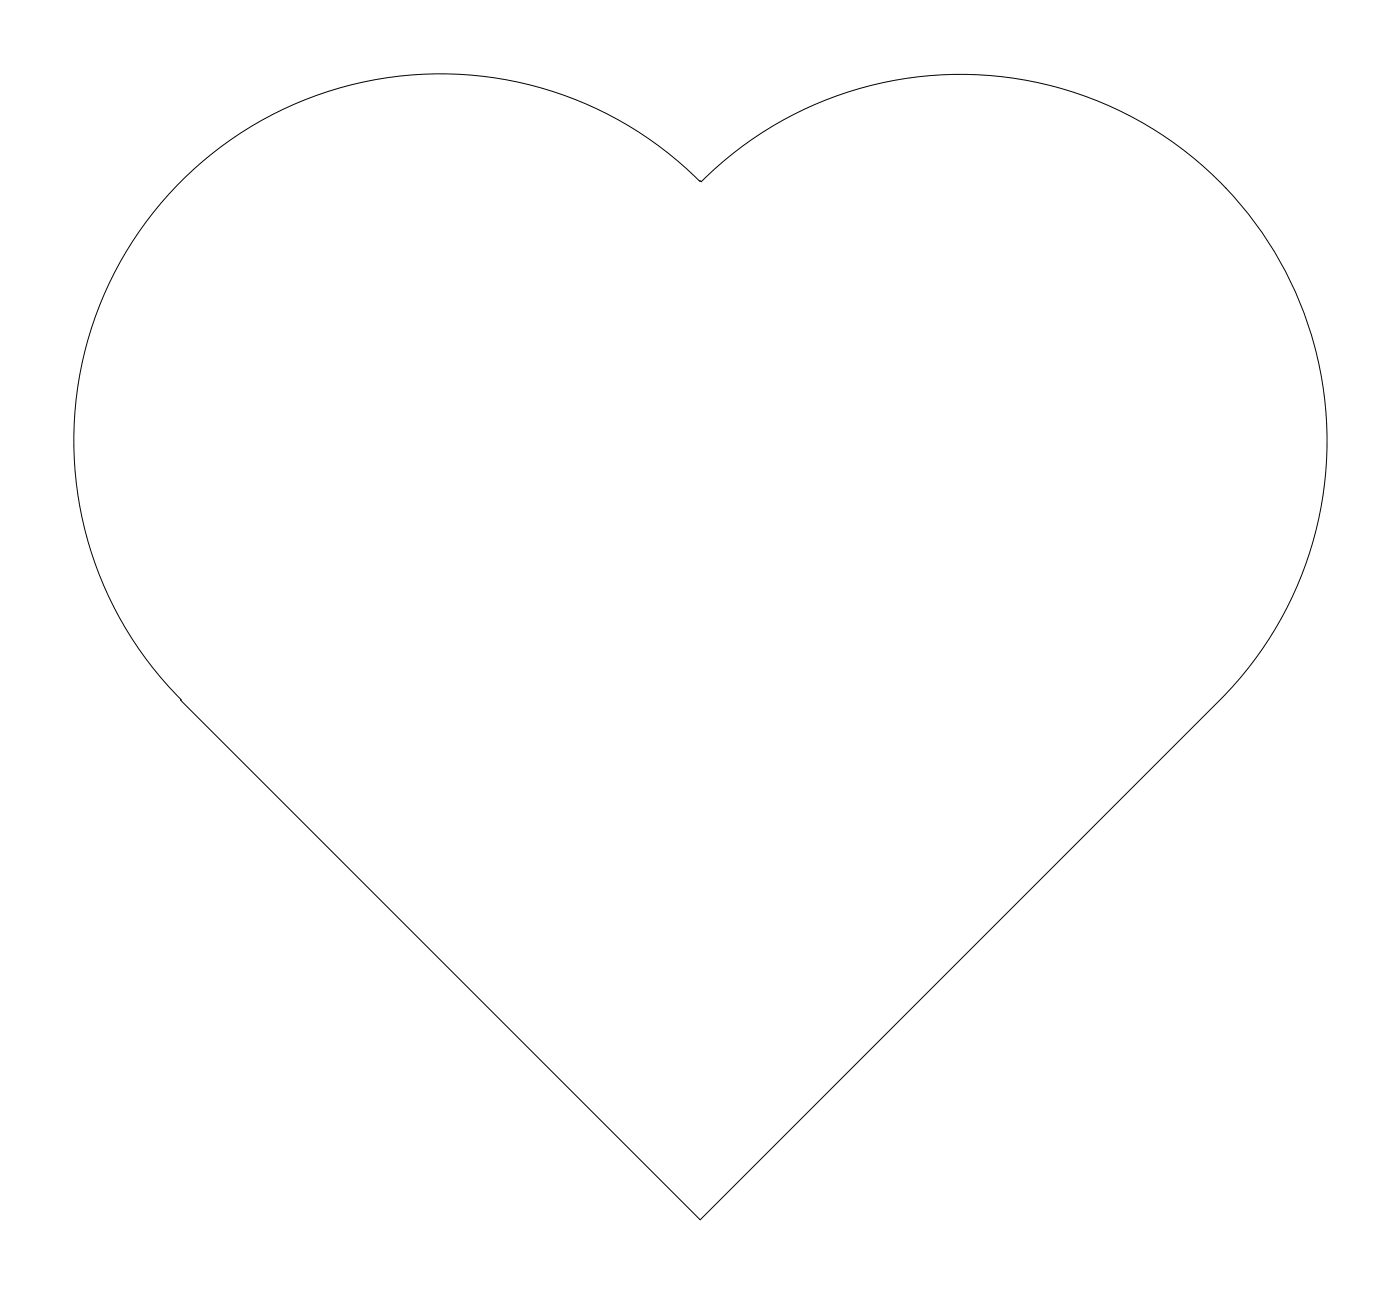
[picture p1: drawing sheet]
<svg xmlns="http://www.w3.org/2000/svg" width="67mm" height="62mm" viewBox="0 0 67 62" stroke-linecap="round" stroke-linejoin="round" font-family="sans-serif">
<path d="M8.7 8.7a17.6 17.6 0 0 1 24.9 0 17.6 17.6 0 0 1 25.1 .3 17.6 17.6 0 0 1-.3 24.5l-24.9 24.9-24.8-24.9a17.6 17.6 0 0 1 0-24.8z" fill="none" stroke="#000" stroke-width=".05"/>
<path d="M12.5 23.6h1.4v1.4h-1.4z" fill="#fff"/>
<path d="M12.5 23.6h1.4v1.4h-1.4z" fill="none" stroke="#fff" stroke-width=".76" stroke-linecap="butt"/>
<circle cx="13.2" cy="24.3" r=".7" fill="#fff"/>
<circle cx="13.2" cy="24.3" r=".7" fill="none" stroke="#fff" stroke-width=".76" stroke-linecap="butt"/>
<circle cx="13.2" cy="31.9" r=".7" fill="#fff"/>
<circle cx="13.2" cy="31.9" r=".7" fill="none" stroke="#fff" stroke-width=".76" stroke-linecap="butt"/>
<circle cx="15.7" cy="24.3" r=".7" fill="#fff"/>
<circle cx="15.7" cy="24.3" r=".7" fill="none" stroke="#fff" stroke-width=".76" stroke-linecap="butt"/>
<circle cx="15.7" cy="31.9" r=".7" fill="#fff"/>
<circle cx="15.7" cy="31.9" r=".7" fill="none" stroke="#fff" stroke-width=".76" stroke-linecap="butt"/>
<circle cx="18.2" cy="24.3" r=".7" fill="#fff"/>
<circle cx="18.2" cy="24.3" r=".7" fill="none" stroke="#fff" stroke-width=".76" stroke-linecap="butt"/>
<circle cx="18.2" cy="31.9" r=".7" fill="#fff"/>
<circle cx="18.2" cy="31.9" r=".7" fill="none" stroke="#fff" stroke-width=".76" stroke-linecap="butt"/>
<circle cx="20.8" cy="24.3" r=".7" fill="#fff"/>
<circle cx="20.8" cy="24.3" r=".7" fill="none" stroke="#fff" stroke-width=".76" stroke-linecap="butt"/>
<circle cx="20.8" cy="31.9" r=".7" fill="#fff"/>
<circle cx="20.8" cy="31.9" r=".7" fill="none" stroke="#fff" stroke-width=".76" stroke-linecap="butt"/>
<circle cx="23.3" cy="24.3" r=".7" fill="#fff"/>
<circle cx="23.3" cy="24.3" r=".7" fill="none" stroke="#fff" stroke-width=".76" stroke-linecap="butt"/>
<circle cx="23.3" cy="31.9" r=".7" fill="#fff"/>
<circle cx="23.3" cy="31.9" r=".7" fill="none" stroke="#fff" stroke-width=".76" stroke-linecap="butt"/>
<circle cx="25.9" cy="24.3" r=".7" fill="#fff"/>
<circle cx="25.9" cy="24.3" r=".7" fill="none" stroke="#fff" stroke-width=".76" stroke-linecap="butt"/>
<circle cx="25.9" cy="31.9" r=".7" fill="#fff"/>
<circle cx="25.9" cy="31.9" r=".7" fill="none" stroke="#fff" stroke-width=".76" stroke-linecap="butt"/>
<circle cx="28.4" cy="24.3" r=".7" fill="#fff"/>
<circle cx="28.4" cy="24.3" r=".7" fill="none" stroke="#fff" stroke-width=".76" stroke-linecap="butt"/>
<circle cx="28.4" cy="31.9" r=".7" fill="#fff"/>
<circle cx="28.4" cy="31.9" r=".7" fill="none" stroke="#fff" stroke-width=".76" stroke-linecap="butt"/>
<circle cx="30.9" cy="24.3" r=".7" fill="#fff"/>
<circle cx="30.9" cy="24.3" r=".7" fill="none" stroke="#fff" stroke-width=".76" stroke-linecap="butt"/>
<circle cx="30.9" cy="31.9" r=".7" fill="#fff"/>
<circle cx="30.9" cy="31.9" r=".7" fill="none" stroke="#fff" stroke-width=".76" stroke-linecap="butt"/>
<circle cx="33.5" cy="24.3" r=".7" fill="#fff"/>
<circle cx="33.5" cy="24.3" r=".7" fill="none" stroke="#fff" stroke-width=".76" stroke-linecap="butt"/>
<circle cx="33.5" cy="31.9" r=".7" fill="#fff"/>
<circle cx="33.5" cy="31.9" r=".7" fill="none" stroke="#fff" stroke-width=".76" stroke-linecap="butt"/>
<circle cx="36" cy="24.3" r=".7" fill="#fff"/>
<circle cx="36" cy="24.3" r=".7" fill="none" stroke="#fff" stroke-width=".76" stroke-linecap="butt"/>
<circle cx="36" cy="31.9" r=".7" fill="#fff"/>
<circle cx="36" cy="31.9" r=".7" fill="none" stroke="#fff" stroke-width=".76" stroke-linecap="butt"/>
<circle cx="38.6" cy="24.3" r=".7" fill="#fff"/>
<circle cx="38.6" cy="24.3" r=".7" fill="none" stroke="#fff" stroke-width=".76" stroke-linecap="butt"/>
<circle cx="38.6" cy="31.9" r=".7" fill="#fff"/>
<circle cx="38.6" cy="31.9" r=".7" fill="none" stroke="#fff" stroke-width=".76" stroke-linecap="butt"/>
<circle cx="41.1" cy="24.3" r=".7" fill="#fff"/>
<circle cx="41.1" cy="24.3" r=".7" fill="none" stroke="#fff" stroke-width=".76" stroke-linecap="butt"/>
<circle cx="41.1" cy="31.9" r=".7" fill="#fff"/>
<circle cx="41.1" cy="31.9" r=".7" fill="none" stroke="#fff" stroke-width=".76" stroke-linecap="butt"/>
<circle cx="43.6" cy="24.3" r=".7" fill="#fff"/>
<circle cx="43.6" cy="24.3" r=".7" fill="none" stroke="#fff" stroke-width=".76" stroke-linecap="butt"/>
<circle cx="43.6" cy="31.9" r=".7" fill="#fff"/>
<circle cx="43.6" cy="31.9" r=".7" fill="none" stroke="#fff" stroke-width=".76" stroke-linecap="butt"/>
<circle cx="46.2" cy="24.3" r=".7" fill="#fff"/>
<circle cx="46.2" cy="24.3" r=".7" fill="none" stroke="#fff" stroke-width=".76" stroke-linecap="butt"/>
<circle cx="46.2" cy="31.9" r=".7" fill="#fff"/>
<circle cx="46.2" cy="31.9" r=".7" fill="none" stroke="#fff" stroke-width=".76" stroke-linecap="butt"/>
<circle cx="38.6" cy="40.8" r=".5" fill="#fff"/>
<circle cx="38.6" cy="40.8" r=".5" fill="none" stroke="#fff" stroke-width=".78"/>
<circle cx="36" cy="40.8" r=".5" fill="#fff"/>
<circle cx="36" cy="40.8" r=".5" fill="none" stroke="#fff" stroke-width=".78"/>
<circle cx="33.5" cy="40.8" r=".5" fill="#fff"/>
<circle cx="33.5" cy="40.8" r=".5" fill="none" stroke="#fff" stroke-width=".78"/>
<circle cx="30.9" cy="40.8" r=".5" fill="#fff"/>
<circle cx="30.9" cy="40.8" r=".5" fill="none" stroke="#fff" stroke-width=".78"/>
<path d="M42.9 14.6h1.5v1.5h-1.5z" fill="#fff"/>
<path d="M42.9 14.6h1.5v1.5h-1.5z" fill="none" stroke="#fff" stroke-width=".76" stroke-linecap="butt"/>
<circle cx="43.6" cy="15.4" r=".74" fill="#fff"/>
<circle cx="43.6" cy="15.4" r=".74" fill="none" stroke="#fff" stroke-width=".76" stroke-linecap="butt"/>
<path d="M43.6 15.4h.1" fill="none" stroke="#fff" stroke-width=".25"/>
<circle cx="41.1" cy="15.4" r=".74" fill="#fff"/>
<circle cx="41.1" cy="15.4" r=".74" fill="none" stroke="#fff" stroke-width=".76" stroke-linecap="butt"/>
<circle cx="38.6" cy="15.4" r=".74" fill="#fff"/>
<circle cx="38.6" cy="15.4" r=".74" fill="none" stroke="#fff" stroke-width=".76" stroke-linecap="butt"/>
<circle cx="52.2" cy="29.3" r=".35" fill="#fff"/>
<circle cx="52.2" cy="29.3" r=".35" fill="none" stroke="#fff" stroke-width=".45"/>
<circle cx="54.1" cy="28.7" r=".35" fill="#fff"/>
<circle cx="54.1" cy="28.7" r=".35" fill="none" stroke="#fff" stroke-width=".45"/>
<circle cx="54.1" cy="30" r=".35" fill="#fff"/>
<circle cx="54.1" cy="30" r=".35" fill="none" stroke="#fff" stroke-width=".45"/>
<circle cx="52.5" cy="28" r=".35" fill="#fff"/>
<circle cx="52.5" cy="28" r=".35" fill="none" stroke="#fff" stroke-width=".45"/>
<circle cx="52.5" cy="30.6" r=".35" fill="#fff"/>
<circle cx="52.5" cy="30.6" r=".35" fill="none" stroke="#fff" stroke-width=".45"/>
</svg>
